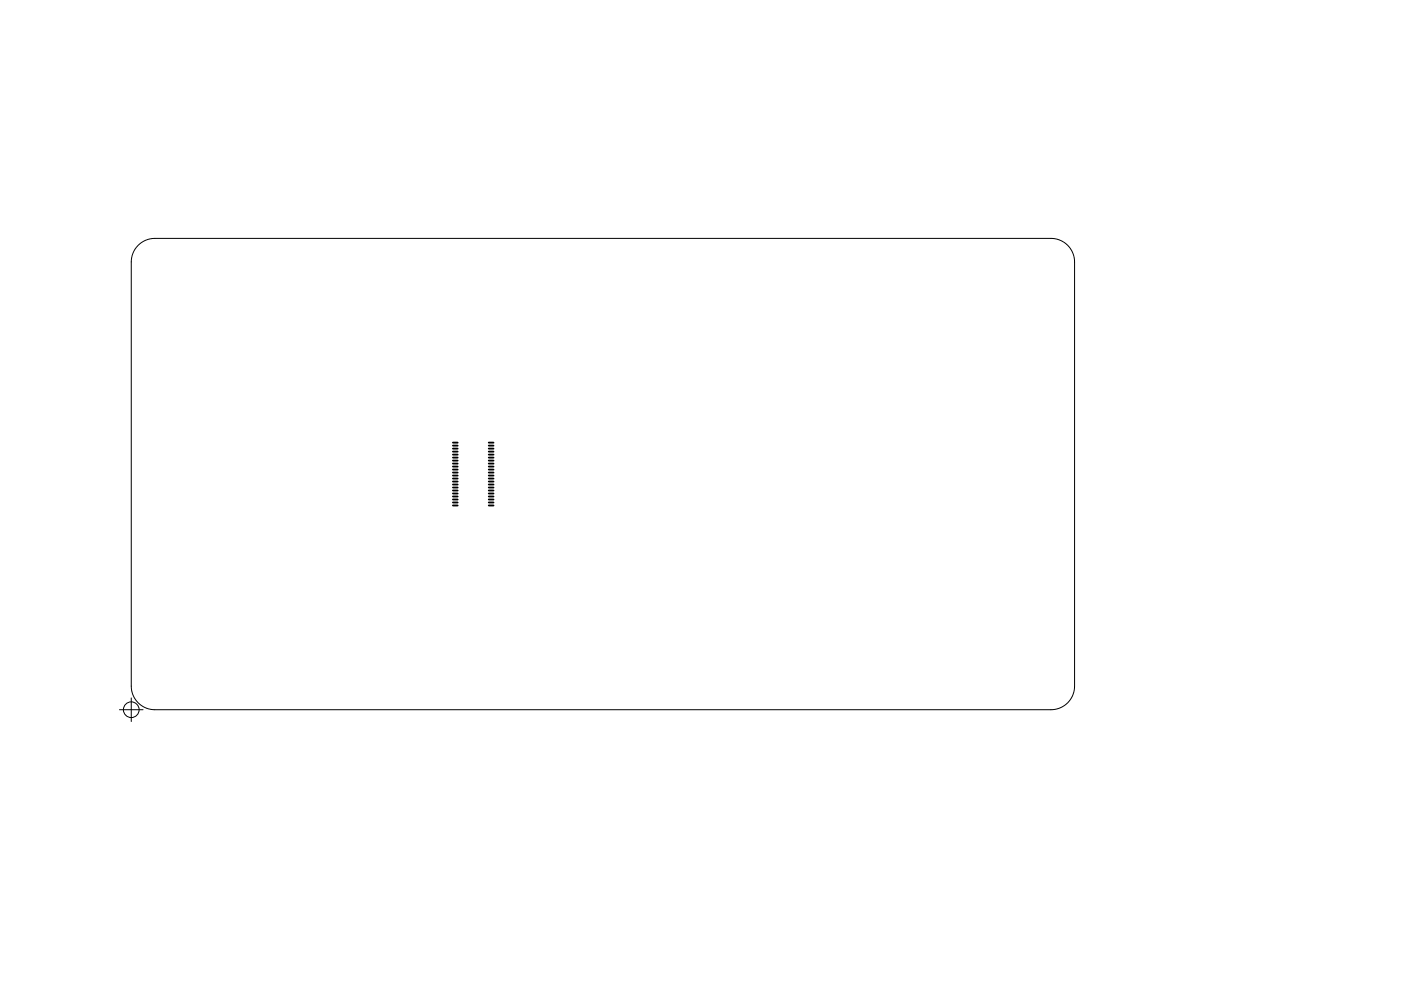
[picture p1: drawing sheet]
<svg xmlns="http://www.w3.org/2000/svg" width="297mm" height="210mm" viewBox="0 0 297 210" stroke-linecap="round" stroke-linejoin="round" font-family="sans-serif">
<g fill="none" stroke="#000" stroke-width=".21">
<path d="M29.3 52a5 5 0 0 1 3.5-1.4h190a5 5 0 0 1 5 5v90a5 5 0 0 1-5 5h-190a5 5 0 0 1-5-5v-90a5 5 0 0 1 1.5-3.6zM25.3 150.6h5M27.8 148.1v5"/>
<circle cx="27.8" cy="150.6" r="1.67"/>
</g>
<g fill="none" stroke="#000" stroke-width=".4">
<path d="M96 93.9h1M96 94.5h1M96 95.2h1M96 95.8h1M96 96.5h1M96 97.1h1M96 97.7h1M96 98.4h1M96 99h1M96 99.6h1M103.6 93.9h1M103.6 94.5h1"/>
<path d="M103.6 95.2h1M103.6 95.8h1M103.6 96.5h1M103.6 97.1h1M103.6 97.7h1M103.6 98.4h1M103.6 99h1M103.6 99.6h1M96 100.3h1M96 100.9h1M96 101.5h1M96 102.2h1"/>
<path d="M96 102.8h1M96 103.4h1M96 104.1h1M96 104.7h1M96 105.3h1M96 106h1M96 106.6h1M96 107.2h1M103.6 100.3h1M103.6 100.9h1M103.6 101.5h1M103.6 102.2h1"/>
<path d="M103.6 102.8h1M103.6 103.4h1M103.6 104.1h1M103.6 104.7h1M103.6 105.3h1M103.6 106h1M103.6 106.6h1M103.6 107.2h1"/>
</g>
</svg>
